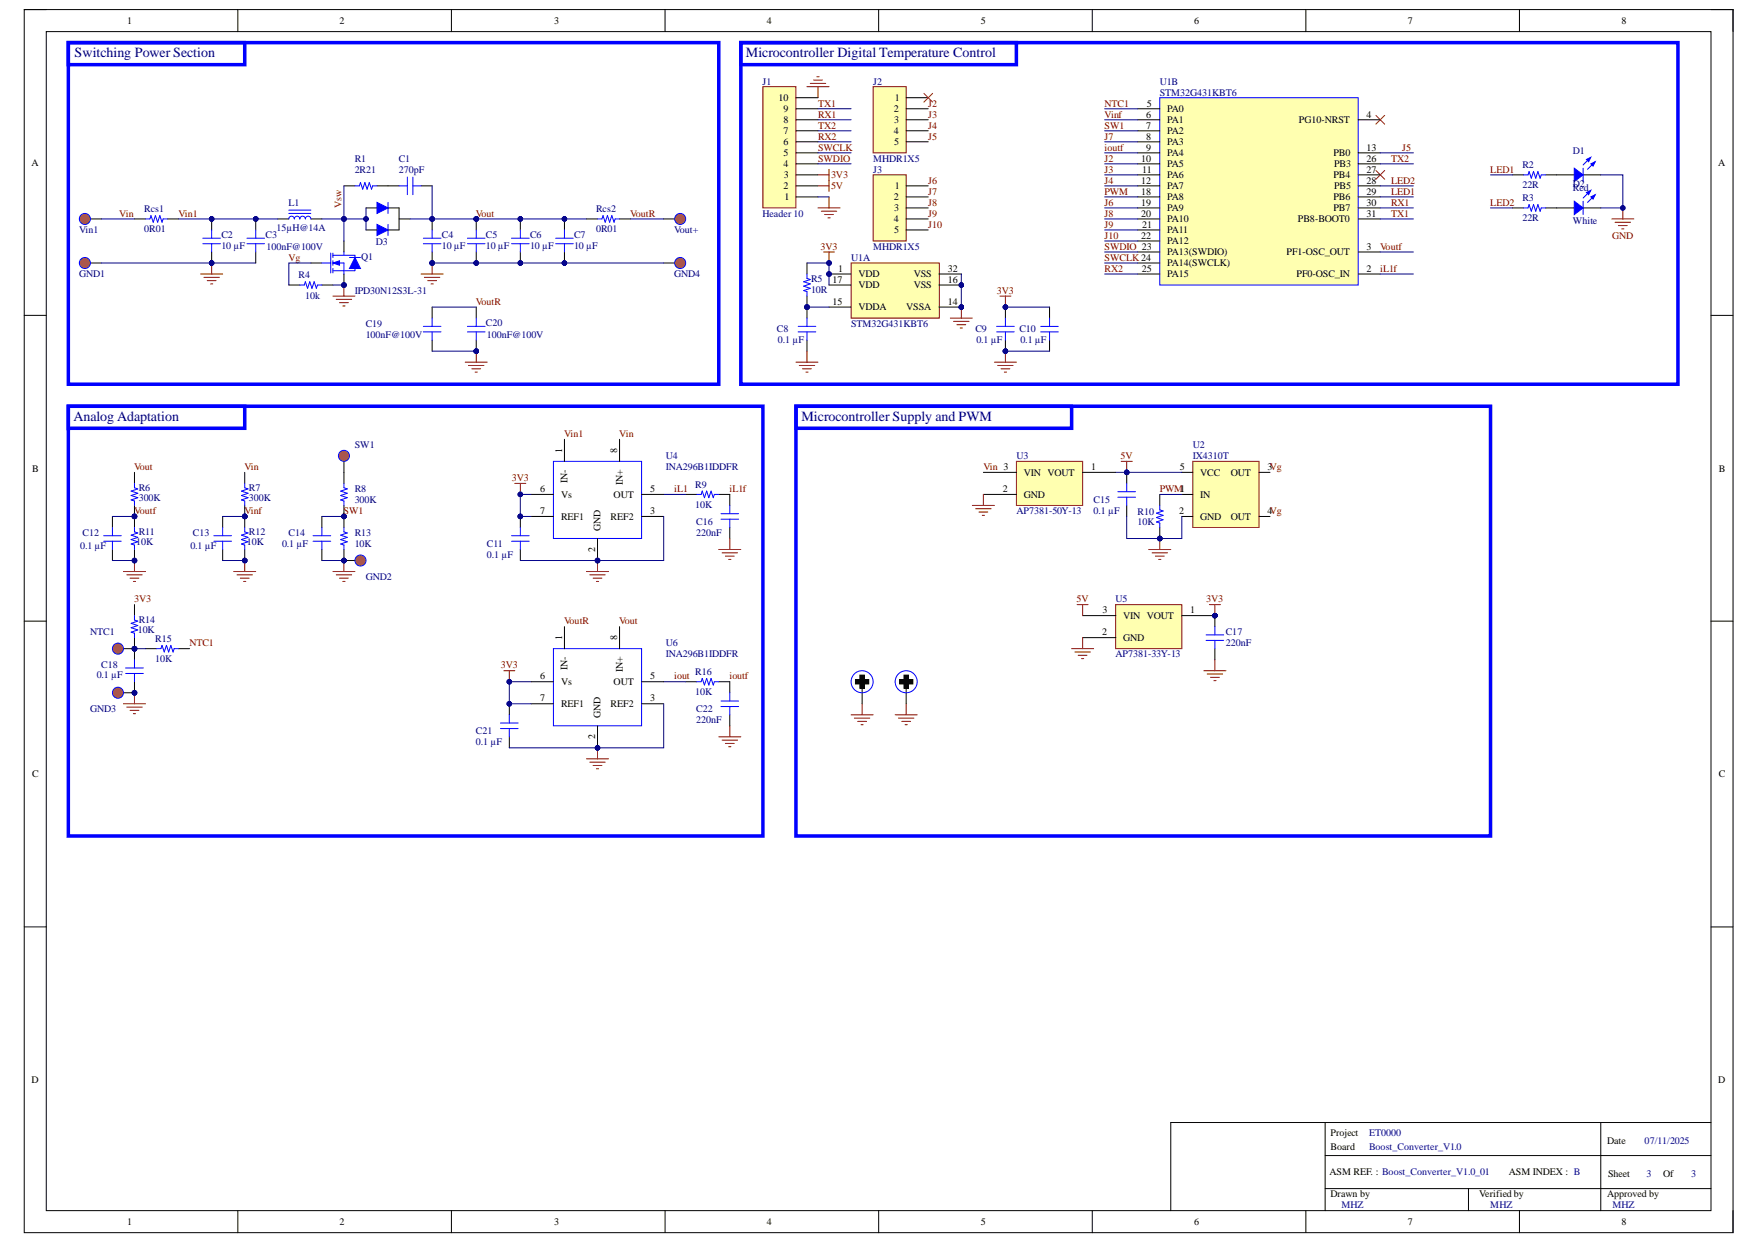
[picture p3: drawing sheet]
<svg xmlns="http://www.w3.org/2000/svg" width="297mm" height="210mm" viewBox="0 0 297 210" stroke-linecap="round" stroke-linejoin="round" font-family="sans-serif">
<defs><g id="words">
<g font-size="2.4" fill="#000080">
<text x="12.6" y="9.6">Switching Power Section</text>
<text x="125.9" y="9.6">Microcontroller Digital Temperature Control</text>
<text x="12.4" y="71">Analog Adaptation</text>
<text x="135.3" y="71">Microcontroller Supply and PWM</text>
</g>
<g font-size="1.7">
<text x="21.5" y="4">1</text>
<text x="57.3" y="4">2</text>
<text x="93.5" y="4">3</text>
<text x="129.4" y="4">4</text>
<text x="165.5" y="4">5</text>
<text x="201.6" y="4">6</text>
<text x="237.6" y="4">7</text>
<text x="273.7" y="4">8</text>
<text x="131.4" y="17.1">10</text>
<text x="151" y="17.1">1</text>
<text x="193.5" y="18">5</text>
<text x="132.2" y="22.6">7</text>
<text x="132.2" y="20.8">8</text>
<text x="132.2" y="18.9">9</text>
<text x="150.8" y="18.9">2</text>
<text x="150.8" y="22.6">4</text>
<text x="150.9" y="20.8">3</text>
<text x="193.4" y="19.8">6</text>
<text x="193.4" y="21.7">7</text>
<text x="193.4" y="23.6">8</text>
<text x="197" y="20.8">PA1</text>
<text x="197" y="22.6">PA2</text>
<text x="197" y="18.9">PA0</text>
<text x="219.2" y="20.8">PG10-NRST</text>
<text x="230.6" y="19.8">4</text>
<text x="5.3" y="28">A</text>
<text x="132.2" y="28.2">4</text>
<text x="132.2" y="26.3">5</text>
<text x="132.2" y="24.5">6</text>
<text x="150.9" y="24.5">5</text>
<text x="192.6" y="27.3">10</text>
<text x="192.8" y="29.1">11</text>
<text x="193.4" y="25.4">9</text>
<text x="197" y="24.5">PA3</text>
<text x="197" y="26.3">PA4</text>
<text x="197" y="28.2">PA5</text>
<text x="225.1" y="26.3">PB0</text>
<text x="225.1" y="28.2">PB3</text>
<text x="230.6" y="25.4">13</text>
<text x="230.6" y="27.3">26</text>
<text x="230.6" y="29.1">27</text>
<text x="290" y="28">A</text>
<text x="132.2" y="31.9">2</text>
<text x="132.3" y="30.1">3</text>
<text x="132.4" y="33.8">1</text>
<text x="150.8" y="33.8">2</text>
<text x="150.9" y="35.6">3</text>
<text x="151" y="31.9">1</text>
<text x="192.6" y="31">12</text>
<text x="192.6" y="32.9">18</text>
<text x="192.6" y="34.7">19</text>
<text x="197" y="30.1">PA6</text>
<text x="197" y="31.9">PA7</text>
<text x="197" y="33.8">PA8</text>
<text x="197" y="35.6">PA9</text>
<text x="225.1" y="30.1">PB4</text>
<text x="225.1" y="33.8">PB6</text>
<text x="225.1" y="35.6">PB7</text>
<text x="225.1" y="31.9">PB5</text>
<text x="230.6" y="31">28</text>
<text x="230.6" y="32.9">29</text>
<text x="230.6" y="34.7">30</text>
<text x="150.8" y="37.5">4</text>
<text x="150.9" y="39.4">5</text>
<text x="192.6" y="36.6">20</text>
<text x="192.6" y="40.3">22</text>
<text x="192.8" y="38.4">21</text>
<text x="197" y="37.5">PA10</text>
<text x="197" y="39.4">PA11</text>
<text x="197" y="41.2">PA12</text>
<text x="219.1" y="37.5">PB8-BOOT0</text>
<text x="230.6" y="36.6">31</text>
<text x="140.5" y="47.7">17</text>
<text x="141.4" y="45.9">1</text>
<text x="144.9" y="46.8">VDD</text>
<text x="154.2" y="46.8">VSS</text>
<text x="160" y="47.7">16</text>
<text x="160" y="45.9">32</text>
<text x="192.7" y="45.9">25</text>
<text x="197" y="43.1">PA13(SWDIO)</text>
<text x="197" y="44.9">PA14(SWCLK)</text>
<text x="197" y="46.8">PA15</text>
<text x="217.1" y="43.1">PF1-OSC_OUT</text>
<text x="218.8" y="46.8">PF0-OSC_IN</text>
<text x="230.6" y="45.9">2</text>
<text x="230.6" y="42.1">3</text>
<text x="140.5" y="51.4">15</text>
<text x="144.9" y="48.7">VDD</text>
<text x="144.9" y="52.4">VDDA</text>
<text x="152.9" y="52.4">VSSA</text>
<text x="154.2" y="48.7">VSS</text>
<text x="160" y="51.4">14</text>
<text x="94.9" y="76.4" transform="rotate(-90 94.9 76.4)">1</text>
<text x="104.2" y="76.4" transform="rotate(-90 104.2 76.4)">8</text>
<text x="5.4" y="79.6">B</text>
<text x="91.1" y="83">6</text>
<text x="94.7" y="84">Vs</text>
<text x="95.8" y="81.4" transform="rotate(-90 95.8 81.4)">IN-</text>
<text x="103.6" y="84">OUT</text>
<text x="105.1" y="81.9" transform="rotate(-90 105.1 81.9)">IN+</text>
<text x="109.7" y="83">5</text>
<text x="169.3" y="83">2</text>
<text x="172.8" y="84">GND</text>
<text x="172.8" y="80.3">VIN VOUT</text>
<text x="184.1" y="79.3">1</text>
<text x="199.1" y="79.3">5</text>
<text x="202.6" y="84">IN</text>
<text x="202.6" y="80.3">VCC</text>
<text x="207.7" y="80.3">OUT</text>
<text x="213.9" y="79.3">3Vg</text>
<text x="290.1" y="79.6">B</text>
<text x="91.1" y="86.8">7</text>
<text x="94.7" y="87.7">REF1</text>
<text x="101.4" y="89.5" transform="rotate(-90 101.4 89.5)">GND</text>
<text x="103.1" y="87.7">REF2</text>
<text x="109.7" y="86.8">3</text>
<text x="199" y="86.8">2</text>
<text x="202.6" y="87.7">GND</text>
<text x="207.7" y="87.7">OUT</text>
<text x="213.9" y="86.8">4Vg</text>
<text x="100.4" y="93.1" transform="rotate(-90 100.4 93.1)">2</text>
<text x="94.9" y="108" transform="rotate(-90 94.9 108)">1</text>
<text x="104.2" y="108" transform="rotate(-90 104.2 108)">8</text>
<text x="186" y="107.2">2</text>
<text x="186.1" y="103.5">3</text>
<text x="189.6" y="104.4">VIN VOUT</text>
<text x="200.9" y="103.5">1</text>
<text x="95.8" y="113" transform="rotate(-90 95.8 113)">IN-</text>
<text x="105.1" y="113.5" transform="rotate(-90 105.1 113.5)">IN+</text>
<text x="189.6" y="108.1">GND</text>
<text x="91.1" y="114.6">6</text>
<text x="91.1" y="118.4">7</text>
<text x="94.7" y="115.6">Vs</text>
<text x="94.7" y="119.3">REF1</text>
<text x="103.1" y="119.3">REF2</text>
<text x="103.6" y="115.6">OUT</text>
<text x="109.7" y="118.4">3</text>
<text x="109.7" y="114.6">5</text>
<text x="100.4" y="124.7" transform="rotate(-90 100.4 124.7)">2</text>
<text x="101.4" y="121.1" transform="rotate(-90 101.4 121.1)">GND</text>
<text x="5.4" y="131.1">C</text>
<text x="290.1" y="131.1">C</text>
<text x="5.3" y="182.7">D</text>
<text x="290" y="182.7">D</text>
<text x="224.6" y="191.6">Project</text>
<text x="224.6" y="194.1">Board</text>
<text x="271.2" y="193">Date</text>
<text x="224.4" y="198.3">ASM REF. : Boost_Converter_V1.0_01</text>
<text x="224.6" y="202">Drawn by</text>
<text x="249.7" y="202">Verified by</text>
<text x="254.7" y="198.3">ASM INDEX : B</text>
<text x="271.2" y="202">Approved by</text>
<text x="271.4" y="198.5">Sheet</text>
<text x="280.7" y="198.5">Of</text>
<text x="21.5" y="206.6">1</text>
<text x="57.3" y="206.6">2</text>
<text x="93.5" y="206.6">3</text>
<text x="129.4" y="206.6">4</text>
<text x="165.5" y="206.6">5</text>
<text x="201.6" y="206.6">6</text>
<text x="237.6" y="206.6">7</text>
<text x="273.7" y="206.6">8</text>
</g>
<g font-size="1.7" fill="#000080">
<text x="128.7" y="14.3">J1</text>
<text x="147.4" y="14.3">J2</text>
<text x="195.7" y="14.3">U1B</text>
<text x="195.7" y="16.1">STM32G431KBT6</text>
<text x="59.9" y="27.3">R1</text>
<text x="59.9" y="29.1">2R21</text>
<text x="67.3" y="27.3">C1</text>
<text x="67.3" y="29.1">270pF</text>
<text x="147.4" y="27.3">MHDR1X5</text>
<text x="147.4" y="29.1">J3</text>
<text x="256.9" y="28.4">R2</text>
<text x="265.5" y="25.9">D1</text>
<text x="24.3" y="35.8">Rcs1</text>
<text x="48.7" y="34.7">L1</text>
<text x="100.6" y="35.8">Rcs2</text>
<text x="256.9" y="34">R3</text>
<text x="256.9" y="31.8">22R</text>
<text x="265.5" y="32.3">Red</text>
<text x="265.5" y="31.5">D2</text>
<text x="13.4" y="39.4">Vin1</text>
<text x="24.3" y="39.2">0R01</text>
<text x="37.4" y="42">10 µF</text>
<text x="37.4" y="40.1">C2</text>
<text x="44.8" y="40.1">C3</text>
<text x="46.7" y="38.9">15µH@14A</text>
<text x="63.4" y="41.4">D3</text>
<text x="74.6" y="42">10 µF</text>
<text x="74.6" y="40.1">C4</text>
<text x="82" y="42">10 µF</text>
<text x="82" y="40.1">C5</text>
<text x="89.5" y="42">10 µF</text>
<text x="89.5" y="40.1">C6</text>
<text x="96.9" y="42">10 µF</text>
<text x="96.9" y="40.1">C7</text>
<text x="100.6" y="39.2">0R01</text>
<text x="113.8" y="39.4">Vout+</text>
<text x="128.7" y="36.6">Header 10</text>
<text x="256.9" y="37.3">22R</text>
<text x="265.5" y="37.8">White</text>
<text x="13.4" y="46.8">GND1</text>
<text x="45" y="42.1">100nF@100V</text>
<text x="50.4" y="47">R4</text>
<text x="61" y="43.8">Q1</text>
<text x="113.8" y="46.8">GND4</text>
<text x="136.9" y="47.6">R5</text>
<text x="143.6" y="44">U1A</text>
<text x="147.4" y="42.1">MHDR1X5</text>
<text x="51.5" y="50.5">10k</text>
<text x="59.9" y="49.6">IPD30N12S3L-31</text>
<text x="136.9" y="49.4">10R</text>
<text x="61.7" y="55.2">C19</text>
<text x="61.7" y="57">100nF@100V</text>
<text x="82" y="55">C20</text>
<text x="82.2" y="57">100nF@100V</text>
<text x="131.1" y="56.1">C8</text>
<text x="131.3" y="57.9">0.1 µF</text>
<text x="143.6" y="55.2">STM32G431KBT6</text>
<text x="164.6" y="56.1">C9</text>
<text x="164.8" y="57.9">0.1 µF</text>
<text x="172.1" y="56.1">C10</text>
<text x="172.2" y="57.9">0.1 µF</text>
<text x="59.9" y="75.6">SW1</text>
<text x="112.4" y="77.5">U4</text>
<text x="171.5" y="77.5">U3</text>
<text x="201.3" y="75.6">U2</text>
<text x="201.3" y="77.5">IX4310T</text>
<text x="23.4" y="82.9">R6</text>
<text x="42" y="82.9">R7</text>
<text x="59.9" y="83">R8</text>
<text x="112.4" y="79.3">INA296B1IDDFR</text>
<text x="117.4" y="82.3">R9</text>
<text x="23.4" y="84.6">300K</text>
<text x="42" y="84.6">300K</text>
<text x="59.9" y="84.9">300K</text>
<text x="117.4" y="85.7">10K</text>
<text x="117.5" y="88.6">C16</text>
<text x="171.5" y="86.8">AP7381-50Y-13</text>
<text x="184.6" y="84.9">C15</text>
<text x="184.6" y="86.8">0.1 µF</text>
<text x="192" y="86.9">R10</text>
<text x="192" y="88.6">10K</text>
<text x="13.5" y="92.7">0.1 µF</text>
<text x="14" y="90.5">C12</text>
<text x="23" y="92">10K</text>
<text x="23.4" y="90.3">R11</text>
<text x="32.1" y="92.7">0.1 µF</text>
<text x="32.6" y="90.5">C13</text>
<text x="41.7" y="92">10K</text>
<text x="42" y="90.3">R12</text>
<text x="47.6" y="92.3">0.1 µF</text>
<text x="48.7" y="90.5">C14</text>
<text x="59.9" y="90.5">R13</text>
<text x="59.9" y="92.3">10K</text>
<text x="82.2" y="92.3">C11</text>
<text x="82.2" y="94.2">0.1 µF</text>
<text x="117.5" y="90.5">220nF</text>
<text x="61.7" y="97.9">GND2</text>
<text x="188.3" y="101.6">U5</text>
<text x="15.2" y="107.2">NTC1</text>
<text x="23.3" y="106.9">10K</text>
<text x="23.4" y="105.2">R14</text>
<text x="206.9" y="107.2">C17</text>
<text x="17.1" y="112.8">C18</text>
<text x="26.2" y="108.3">R15</text>
<text x="26.2" y="111.7">10K</text>
<text x="112.4" y="109.1">U6</text>
<text x="112.4" y="110.9">INA296B1IDDFR</text>
<text x="117.4" y="113.9">R16</text>
<text x="188.3" y="110.9">AP7381-33Y-13</text>
<text x="206.9" y="109.1">220nF</text>
<text x="16.3" y="114.5">0.1 µF</text>
<text x="117.4" y="117.3">10K</text>
<text x="15.2" y="120.2">GND3</text>
<text x="80.3" y="123.9">C21</text>
<text x="80.3" y="125.8">0.1 µF</text>
<text x="117.5" y="120.2">C22</text>
<text x="117.5" y="122.1">220nF</text>
</g>
<g font-size="1.7" fill="#800000">
<text x="138.1" y="18">TX1</text>
<text x="156.7" y="18">J2</text>
<text x="186.4" y="18">NTC1</text>
<text x="138.1" y="21.7">TX2</text>
<text x="138.1" y="23.6">RX2</text>
<text x="138.1" y="19.8">RX1</text>
<text x="156.7" y="19.8">J3</text>
<text x="156.7" y="21.7">J4</text>
<text x="156.7" y="23.6">J5</text>
<text x="186.4" y="19.8">Vinf</text>
<text x="186.4" y="21.7">SW1</text>
<text x="186.4" y="23.6">J7</text>
<text x="138.1" y="27.3">SWDIO</text>
<text x="138.1" y="25.4">SWCLK</text>
<text x="186.4" y="27.3">J2</text>
<text x="186.4" y="29.1">J3</text>
<text x="186.4" y="25.4">ioutf</text>
<text x="234.8" y="27.3">TX2</text>
<text x="236.6" y="25.4">J5</text>
<text x="251.5" y="29.1">LED1</text>
<text x="57.7" y="35.1" transform="rotate(-90 57.7 35.1)">Vsw</text>
<text x="140.3" y="30.1">3V3</text>
<text x="140.3" y="31.9">5V</text>
<text x="156.7" y="31">J6</text>
<text x="156.7" y="32.9">J7</text>
<text x="156.7" y="34.7">J8</text>
<text x="186.4" y="32.9">PWM</text>
<text x="186.4" y="34.7">J6</text>
<text x="186.4" y="31">J4</text>
<text x="234.8" y="34.7">RX1</text>
<text x="234.8" y="32.9">LED1</text>
<text x="234.8" y="31">LED2</text>
<text x="251.5" y="34.7">LED2</text>
<text x="20.1" y="36.6">Vin</text>
<text x="30.1" y="36.6">Vin1</text>
<text x="80.3" y="36.6">Vout</text>
<text x="106.4" y="36.6">VoutR</text>
<text x="156.7" y="36.6">J9</text>
<text x="156.7" y="38.4">J10</text>
<text x="186.4" y="36.6">J8</text>
<text x="186.4" y="38.4">J9</text>
<text x="186.4" y="40.3">J10</text>
<text x="234.8" y="36.6">TX1</text>
<text x="272.1" y="40.3">GND</text>
<text x="48.7" y="44">Vg</text>
<text x="138.5" y="42.1">3V3</text>
<text x="186.4" y="44">SWCLK 24</text>
<text x="186.4" y="42.1">SWDIO 23</text>
<text x="186.4" y="45.9">RX2</text>
<text x="232.9" y="45.9">iL1f</text>
<text x="232.9" y="42.1">Voutf</text>
<text x="80.3" y="51.4">VoutR</text>
<text x="168.2" y="49.6">3V3</text>
<text x="95.2" y="73.7">Vin1</text>
<text x="104.5" y="73.7">Vin</text>
<text x="189.1" y="77.5">5V</text>
<text x="22.7" y="79.3">Vout</text>
<text x="41.3" y="79.3">Vin</text>
<text x="86.4" y="81.2">3V3</text>
<text x="113.8" y="83">iL1</text>
<text x="123.1" y="83">iL1f</text>
<text x="166" y="79.3">Vin 3</text>
<text x="195.7" y="83">PWM1</text>
<text x="22.7" y="86.8">Voutf</text>
<text x="41.3" y="86.8">Vinf</text>
<text x="58" y="86.8">SW1</text>
<text x="22.7" y="101.6">3V3</text>
<text x="181.7" y="101.6">5V</text>
<text x="203.6" y="101.6">3V3</text>
<text x="95.2" y="105.3">VoutR</text>
<text x="104.5" y="105.3">Vout</text>
<text x="32" y="109.1">NTC1</text>
<text x="84.5" y="112.8">3V3</text>
<text x="113.8" y="114.6">iout</text>
<text x="123.1" y="114.6">ioutf</text>
</g>
<g font-size="1.7" fill="#0c0087">
<text x="231.1" y="191.6">ET0000</text>
<text x="231.1" y="194.1">Boost_Converter_V1.0</text>
<text x="277.6" y="193">07/11/2025</text>
<text x="226.4" y="203.9">MHZ</text>
<text x="251.5" y="203.9">MHZ</text>
<text x="272.2" y="203.9">MHZ</text>
<text x="277.9" y="198.5">3</text>
<text x="285.4" y="198.5">3</text>
</g>
</g></defs>
<path d="M4.1 1.6h288.4v206.4h-288.4z" fill="none" stroke="#000" stroke-width=".17"/>
<path d="M7.8 5.3h281v199h-281z" fill-rule="evenodd" fill="#fff"/>
<g fill="none" stroke="#000" stroke-width=".17">
<path d="M4.1 1.6h3.7M7.8 5.3h281v199h-281zM40.1 1.6v3.7M76.2 1.6v3.7M112.2 1.6v3.7M148.3 1.6v3.7M184.3 1.6v3.7M220.4 1.6v3.7M256.4 1.6v3.7M288.8 1.6h3.7v3.7M4.1 53.2h3.7M288.8 53.2h3.7"/>
<path d="M4.1 104.8h3.7M288.8 104.8h3.7M4.1 156.4h3.7M288.8 156.4h3.7M223.6 189.4v14.9M223.6 195h65.2M270.2 189.4v14.9M288.8 189.4h-91.2v14.9M40.1 204.3v3.7M76.2 204.3v3.7M112.2 204.3v3.7M148.3 204.3v3.7"/>
<path d="M184.3 204.3v3.7M220.4 204.3v3.7M223.6 200.6h65.2M247.8 200.6v3.7M256.4 204.3v3.7M292.5 204.3v3.7"/>
</g>
<path d="M56.2 50h3.7M56.7 50.5h2.7M57.3 51.1h1.5M57.9 51.6h.3M58 48.1v1.9" fill="none" stroke="#800000" stroke-width=".17"/>
<circle cx="58" cy="48.1" r=".37" fill="#000080"/>
<circle cx="58" cy="48.1" r=".37" fill="none" stroke="#000080" stroke-width=".17"/>
<path d="M63.6 37.9l1.9 .9-1.9 .9z" fill="#00f"/>
<path d="M63.6 37.9l1.9 .9-1.9 .9zM65.5 37.9v1.8" fill="none" stroke="#00f" stroke-width=".17"/>
<path d="M61.8 38.8h1.8M61.8 35.1h1.8M65.5 35.1h1.9v3.7h-1.9M67.4 36.9h1.8" fill="none" stroke="#000" stroke-width=".17"/>
<path d="M63.6 34.2l1.9 .9-1.9 .9z" fill="#00f"/>
<path d="M59.9 31.4h.8l.1-.6 .4 1.1 .4-1.1 .4 1.1 .3-1.1 .4 1.1 .2-.5h.7M63.6 34.2l1.9 .9-1.9 .9zM65.5 34.2v1.8M67.4 31.4h1.3M68.7 29.9v2.9M69.7 31.4h1.4M69.7 29.9v2.9M50.6 48.1h.8l.1-.6 .4 1.2 .4-1.2 .4 1.2 .3-1.2 .4 1.2 .2-.6h.7" fill="none" stroke="#00f" stroke-width=".17"/>
<path d="M58 31.4h1.9M63.6 31.4h3.8M71.1 31.4h1.8M48.7 48.1h1.9M54.3 48.1h1.9" fill="none" stroke="#000" stroke-width=".17"/>
<path d="M71.1 46.2h3.7M71.6 46.8h2.6M72.2 47.4h1.5M72.7 47.9h.4M72.9 44.4v1.8" fill="none" stroke="#800000" stroke-width=".17"/>
<circle cx="72.9" cy="44.4" r=".37" fill="#000080"/>
<circle cx="72.9" cy="44.4" r=".37" fill="none" stroke="#000080" stroke-width=".17"/>
<path d="M15.3 36.9h1.8" fill="none" stroke="#000" stroke-width=".17"/>
<circle cx="14.3" cy="36.9" r=".93" fill="#bf9000"/>
<circle cx="14.3" cy="36.9" r=".93" fill="none" stroke="#00f" stroke-width=".17"/>
<path d="M15.3 44.4h1.8" fill="none" stroke="#000" stroke-width=".17"/>
<circle cx="14.3" cy="44.4" r=".93" fill="#bf9000"/>
<circle cx="14.3" cy="44.4" r=".93" fill="none" stroke="#00f" stroke-width=".17"/>
<circle cx="80.4" cy="36.9" r=".37" fill="#000080"/>
<circle cx="80.4" cy="36.9" r=".37" fill="none" stroke="#000080" stroke-width=".17"/>
<path d="M193.9 92.7h3.7M194.4 93.3h2.6M195 93.8h1.5M195.6 94.4h.3M195.7 90.9v1.8" fill="none" stroke="#800000" stroke-width=".17"/>
<circle cx="195.7" cy="90.9" r=".37" fill="#000080"/>
<circle cx="195.7" cy="90.9" r=".37" fill="none" stroke="#000080" stroke-width=".17"/>
<circle cx="195.7" cy="90.9" r=".37" fill="#000080"/>
<circle cx="195.7" cy="90.9" r=".37" fill="none" stroke="#000080" stroke-width=".17"/>
<path d="M195.7 83.4v1.9M195.7 89v1.9" fill="none" stroke="#000" stroke-width=".17"/>
<circle cx="195.7" cy="90.9" r=".37" fill="#000080"/>
<circle cx="195.7" cy="90.9" r=".37" fill="none" stroke="#000080" stroke-width=".17"/>
<path d="M195.7 85.3v.7l.6 .2-1.1 .4 1.1 .4-1.1 .3 1.1 .4-1.1 .4 .5 .2v.7" fill="none" stroke="#00f" stroke-width=".17"/>
<path d="M11.5 7.2h109.8v57.6h-109.8zM11.5 7.2h29.8v3.7h-29.8zM125 7.2h46.5v3.7h-46.5zM125 7.2h158.2v57.6h-158.2z" fill="none" stroke="#00f" stroke-width=".59"/>
<circle cx="136.2" cy="51.8" r=".37" fill="#000080"/>
<circle cx="136.2" cy="51.8" r=".37" fill="none" stroke="#000080" stroke-width=".17"/>
<path d="M136.2 51.8v1.9M136.2 57.4v1.9" fill="none" stroke="#000" stroke-width=".17"/>
<circle cx="136.2" cy="51.8" r=".37" fill="#000080"/>
<circle cx="136.2" cy="51.8" r=".37" fill="none" stroke="#000080" stroke-width=".17"/>
<path d="M134.7 55.1h3M134.7 56h3M136.2 53.7v1.4M136.2 56v1.4" fill="none" stroke="#00f" stroke-width=".17"/>
<path d="M160.4 53.7h3.7M160.9 54.2h2.6M161.5 54.8h1.5M162.1 55.3h.3M162.2 51.8v1.9" fill="none" stroke="#800000" stroke-width=".17"/>
<circle cx="162.2" cy="51.8" r=".37" fill="#000080"/>
<circle cx="162.2" cy="51.8" r=".37" fill="none" stroke="#000080" stroke-width=".17"/>
<path d="M139 42.5h1.8M139.9 42.5v1.9" fill="none" stroke="#800000" stroke-width=".17"/>
<circle cx="139.9" cy="44.4" r=".37" fill="#000080"/>
<circle cx="139.9" cy="44.4" r=".37" fill="none" stroke="#000080" stroke-width=".17"/>
<circle cx="205" cy="103.9" r=".37" fill="#000080"/>
<circle cx="205" cy="103.9" r=".37" fill="none" stroke="#000080" stroke-width=".17"/>
<path d="M188.3 102h11.2v7.5h-11.2z" fill-rule="evenodd" fill="#ffffb0"/>
<path d="M188.3 102h11.2v7.5h-11.2z" fill="none" stroke="#800000" stroke-width=".17"/>
<path d="M182.7 107.6h5.6M199.5 103.9h5.5" fill="none" stroke="#000" stroke-width=".17"/>
<circle cx="205" cy="103.9" r=".37" fill="#000080"/>
<circle cx="205" cy="103.9" r=".37" fill="none" stroke="#000080" stroke-width=".17"/>
<path d="M182.7 103.9h5.6" fill="none" stroke="#000" stroke-width=".17"/>
<path d="M180.9 109.5h3.7M181.4 110h2.6M182 110.6h1.5M182.5 111.1h.4M182.7 107.6v1.9M204.1 102h1.9M205 102v1.9" fill="none" stroke="#800000" stroke-width=".17"/>
<circle cx="205" cy="103.9" r=".37" fill="#000080"/>
<circle cx="205" cy="103.9" r=".37" fill="none" stroke="#000080" stroke-width=".17"/>
<path d="M138.1 35.1h3.7M138.1 29.5h1.8M138.6 35.6h2.6M139.2 36.2h1.5M139.7 36.8h.4M139.9 28.6v1.8M139.9 33.2v1.9" fill="none" stroke="#800000" stroke-width=".17"/>
<circle cx="22.7" cy="87.1" r=".37" fill="#000080"/>
<circle cx="22.7" cy="87.1" r=".37" fill="none" stroke="#000080" stroke-width=".17"/>
<path d="M22.7 79.7v1.9M22.7 85.3v1.8" fill="none" stroke="#000" stroke-width=".17"/>
<circle cx="22.7" cy="87.1" r=".37" fill="#000080"/>
<circle cx="22.7" cy="87.1" r=".37" fill="none" stroke="#000080" stroke-width=".17"/>
<path d="M22.7 81.6v.7l.6 .2-1.2 .4 1.2 .3-1.2 .4 1.2 .4-1.2 .4 .6 .1v.8" fill="none" stroke="#00f" stroke-width=".17"/>
<path d="M20.8 96.4h3.8M21.4 97h2.6M22 97.6h1.4M22.5 98.1h.4M22.7 94.6v1.8" fill="none" stroke="#800000" stroke-width=".17"/>
<circle cx="22.7" cy="94.6" r=".37" fill="#000080"/>
<circle cx="22.7" cy="94.6" r=".37" fill="none" stroke="#000080" stroke-width=".17"/>
<circle cx="22.7" cy="87.1" r=".37" fill="#000080"/>
<circle cx="22.7" cy="87.1" r=".37" fill="none" stroke="#000080" stroke-width=".17"/>
<circle cx="22.7" cy="94.6" r=".37" fill="#000080"/>
<circle cx="22.7" cy="94.6" r=".37" fill="none" stroke="#000080" stroke-width=".17"/>
<path d="M22.7 87.1v1.9" fill="none" stroke="#000" stroke-width=".17"/>
<circle cx="22.7" cy="87.1" r=".37" fill="#000080"/>
<circle cx="22.7" cy="87.1" r=".37" fill="none" stroke="#000080" stroke-width=".17"/>
<path d="M22.7 92.7v1.9" fill="none" stroke="#000" stroke-width=".17"/>
<circle cx="22.7" cy="94.6" r=".37" fill="#000080"/>
<circle cx="22.7" cy="94.6" r=".37" fill="none" stroke="#000080" stroke-width=".17"/>
<path d="M48.7 36.9a.47 .47 0 0 1 .5-.4 .47 .47 0 0 1 .5 .4 .47 .47 0 0 1 .4-.4 .47 .47 0 0 1 .5 .4 .47 .47 0 0 1 .5-.4 .47 .47 0 0 1 .4 .4 .47 .47 0 0 1 .5-.4 .47 .47 0 0 1 .5 .4M48.7 36h3.8M48.7 35.5h3.8M17.5 90.4h3M17.5 91.3h3M19 89v1.4M19 91.3v1.4M22.7 89v.7l.6 .2-1.2 .4 1.2 .4-1.2 .3 1.2 .4-1.2 .4 .6 .2v.7" fill="none" stroke="#00f" stroke-width=".17"/>
<path d="M46.9 36.9h1.8M52.5 36.9h1.8M19 87.1v1.9M19 92.7v1.9" fill="none" stroke="#000" stroke-width=".17"/>
<circle cx="22.7" cy="87.1" r=".37" fill="#000080"/>
<circle cx="22.7" cy="87.1" r=".37" fill="none" stroke="#000080" stroke-width=".17"/>
<circle cx="205" cy="103.9" r=".37" fill="#000080"/>
<circle cx="205" cy="103.9" r=".37" fill="none" stroke="#000080" stroke-width=".17"/>
<path d="M205 103.9v1.8M205 109.5v1.8" fill="none" stroke="#000" stroke-width=".17"/>
<circle cx="205" cy="103.9" r=".37" fill="#000080"/>
<circle cx="205" cy="103.9" r=".37" fill="none" stroke="#000080" stroke-width=".17"/>
<path d="M203.6 107.1h2.9M203.6 108.1h2.9M205 105.7v1.4M205 108.1v1.4" fill="none" stroke="#00f" stroke-width=".17"/>
<path d="M20.8 118.7h3.8M21.4 119.3h2.6M22 119.9h1.4M22.7 116.9v1.8M203.2 113.2h3.7M203.7 113.7h2.6M204.3 114.3h1.5M204.9 114.8h.3M205 111.3v1.9M22.5 120.4h.4" fill="none" stroke="#800000" stroke-width=".17"/>
<circle cx="22.7" cy="116.9" r=".37" fill="#000080"/>
<circle cx="22.7" cy="116.9" r=".37" fill="none" stroke="#000080" stroke-width=".17"/>
<circle cx="22.7" cy="109.5" r=".37" fill="#000080"/>
<circle cx="22.7" cy="109.5" r=".37" fill="none" stroke="#000080" stroke-width=".17"/>
<path d="M22.7 102v1.9M22.7 107.6v1.9" fill="none" stroke="#000" stroke-width=".17"/>
<circle cx="22.7" cy="109.5" r=".37" fill="#000080"/>
<circle cx="22.7" cy="109.5" r=".37" fill="none" stroke="#000080" stroke-width=".17"/>
<path d="M22.7 103.9v.7l.6 .2-1.2 .4 1.2 .3-1.2 .4 1.2 .4-1.2 .4 .6 .1v.8" fill="none" stroke="#00f" stroke-width=".17"/>
<circle cx="22.7" cy="116.9" r=".37" fill="#000080"/>
<circle cx="22.7" cy="116.9" r=".37" fill="none" stroke="#000080" stroke-width=".17"/>
<circle cx="22.7" cy="109.5" r=".37" fill="#000080"/>
<circle cx="22.7" cy="109.5" r=".37" fill="none" stroke="#000080" stroke-width=".17"/>
<path d="M22.7 115v1.9" fill="none" stroke="#000" stroke-width=".17"/>
<circle cx="22.7" cy="116.9" r=".37" fill="#000080"/>
<circle cx="22.7" cy="116.9" r=".37" fill="none" stroke="#000080" stroke-width=".17"/>
<path d="M22.7 109.5v1.8" fill="none" stroke="#000" stroke-width=".17"/>
<circle cx="22.7" cy="109.5" r=".37" fill="#000080"/>
<circle cx="22.7" cy="109.5" r=".37" fill="none" stroke="#000080" stroke-width=".17"/>
<path d="M21.2 112.7h3M21.2 113.6h3M22.7 111.3v1.4M22.7 113.6v1.4" fill="none" stroke="#00f" stroke-width=".17"/>
<circle cx="58" cy="87.1" r=".37" fill="#000080"/>
<circle cx="58" cy="87.1" r=".37" fill="none" stroke="#000080" stroke-width=".17"/>
<path d="M58 79.7v1.9M58 85.3v1.8" fill="none" stroke="#000" stroke-width=".17"/>
<circle cx="58" cy="87.1" r=".37" fill="#000080"/>
<circle cx="58" cy="87.1" r=".37" fill="none" stroke="#000080" stroke-width=".17"/>
<path d="M58 81.6v.7l.6 .2-1.1 .4 1.1 .3-1.1 .4 1.1 .4-1.1 .4 .5 .1v.8" fill="none" stroke="#00f" stroke-width=".17"/>
<path d="M56.2 96.4h3.7M56.7 97h2.7M57.3 97.6h1.5M57.9 98.1h.3M58 94.6v1.8" fill="none" stroke="#800000" stroke-width=".17"/>
<circle cx="58" cy="94.6" r=".37" fill="#000080"/>
<circle cx="58" cy="94.6" r=".37" fill="none" stroke="#000080" stroke-width=".17"/>
<circle cx="58" cy="87.1" r=".37" fill="#000080"/>
<circle cx="58" cy="87.1" r=".37" fill="none" stroke="#000080" stroke-width=".17"/>
<circle cx="58" cy="94.6" r=".37" fill="#000080"/>
<circle cx="58" cy="94.6" r=".37" fill="none" stroke="#000080" stroke-width=".17"/>
<path d="M58 87.1v1.9" fill="none" stroke="#000" stroke-width=".17"/>
<circle cx="58" cy="87.1" r=".37" fill="#000080"/>
<circle cx="58" cy="87.1" r=".37" fill="none" stroke="#000080" stroke-width=".17"/>
<path d="M58 92.7v1.9" fill="none" stroke="#000" stroke-width=".17"/>
<circle cx="58" cy="94.6" r=".37" fill="#000080"/>
<circle cx="58" cy="94.6" r=".37" fill="none" stroke="#000080" stroke-width=".17"/>
<path d="M52.8 90.4h3M52.8 91.3h3M54.3 89v1.4M54.3 91.3v1.4M58 89v.7l.6 .2-1.1 .4 1.1 .4-1.1 .3 1.1 .4-1.1 .4 .5 .2v.7" fill="none" stroke="#00f" stroke-width=".17"/>
<path d="M54.3 87.1v1.9M54.3 92.7v1.9" fill="none" stroke="#000" stroke-width=".17"/>
<circle cx="58" cy="87.1" r=".37" fill="#000080"/>
<circle cx="58" cy="87.1" r=".37" fill="none" stroke="#000080" stroke-width=".17"/>
<path d="M58 77.8v1.9" fill="none" stroke="#000" stroke-width=".17"/>
<circle cx="58" cy="76.9" r=".93" fill="#bf9000"/>
<circle cx="58" cy="76.9" r=".93" fill="none" stroke="#00f" stroke-width=".17"/>
<circle cx="22.7" cy="109.5" r=".37" fill="#000080"/>
<circle cx="22.7" cy="109.5" r=".37" fill="none" stroke="#000080" stroke-width=".17"/>
<path d="M20.8 109.5h1.9" fill="none" stroke="#000" stroke-width=".17"/>
<circle cx="22.7" cy="109.5" r=".37" fill="#000080"/>
<circle cx="22.7" cy="109.5" r=".37" fill="none" stroke="#000080" stroke-width=".17"/>
<circle cx="19.9" cy="109.5" r=".93" fill="#bf9000"/>
<circle cx="19.9" cy="109.5" r=".93" fill="none" stroke="#00f" stroke-width=".17"/>
<path d="M128.8 14.6h5.5v20.5h-5.5z" fill-rule="evenodd" fill="#ffffb0"/>
<path d="M128.8 14.6h5.5v20.5h-5.5zM99 96.4h3.7M99.5 97h2.6M100.1 97.6h1.5M100.7 98.1h.3M100.8 94.6v1.8" fill="none" stroke="#800000" stroke-width=".17"/>
<path d="M134.3 18.4h3.8M134.3 16.5h3.8M134.3 33.2h3.8M134.3 31.4h3.8M134.3 29.5h3.8M134.3 27.6h3.8M134.3 25.8h3.8M134.3 23.9h3.8M134.3 22.1h3.8M134.3 20.2h3.8M24.6 109.5h1.8M30.1 109.5h1.9" fill="none" stroke="#000" stroke-width=".17"/>
<path d="M26.4 109.5h.8l.1-.6 .4 1.1 .4-1.1 .4 1.1 .3-1.1 .4 1.1 .2-.5h.7" fill="none" stroke="#00f" stroke-width=".17"/>
<circle cx="100.8" cy="94.6" r=".37" fill="#000080"/>
<circle cx="100.8" cy="94.6" r=".37" fill="none" stroke="#000080" stroke-width=".17"/>
<path d="M201.3 77.8h11.2v11.2h-11.2z" fill-rule="evenodd" fill="#ffffb0"/>
<path d="M201.3 77.8h11.2v11.2h-11.2z" fill="none" stroke="#800000" stroke-width=".17"/>
<path d="M22.7 36.9h1.9M28.3 36.9h1.8M199.5 79.7h1.8M212.5 79.7h1.8M199.5 83.4h1.8M199.5 87.1h1.8M212.5 87.1h1.8" fill="none" stroke="#000" stroke-width=".17"/>
<path d="M24.6 36.9h.7l.2-.5 .4 1.1 .3-1.1 .4 1.1 .4-1.1 .3 1.1 .2-.6h.8" fill="none" stroke="#00f" stroke-width=".17"/>
<path d="M11.5 68.5h117.3v72.6h-117.3zM11.5 68.5h29.8v3.8h-29.8z" fill="none" stroke="#00f" stroke-width=".59"/>
<circle cx="87.8" cy="87.1" r=".37" fill="#000080"/>
<circle cx="87.8" cy="87.1" r=".37" fill="none" stroke="#000080" stroke-width=".17"/>
<path d="M87.8 87.1v1.9M87.8 92.7v1.9" fill="none" stroke="#000" stroke-width=".17"/>
<circle cx="87.8" cy="87.1" r=".37" fill="#000080"/>
<circle cx="87.8" cy="87.1" r=".37" fill="none" stroke="#000080" stroke-width=".17"/>
<path d="M86.3 90.4h3M86.3 91.3h3M87.8 89v1.4M87.8 91.3v1.4" fill="none" stroke="#00f" stroke-width=".17"/>
<path d="M171.5 77.8h11.2v7.5h-11.2z" fill-rule="evenodd" fill="#ffffb0"/>
<path d="M171.5 77.8h11.2v7.5h-11.2zM189.2 77.8h1.9M190.2 77.8v1.9M164.1 85.3h3.7M164.7 85.8h2.6M165.2 86.4h1.5M165.8 87h.3M166 83.4v1.9" fill="none" stroke="#800000" stroke-width=".17"/>
<path d="M166 79.7h5.5M182.7 79.7h5.6M166 83.4h5.5" fill="none" stroke="#000" stroke-width=".17"/>
<circle cx="190.2" cy="79.7" r=".37" fill="#000080"/>
<circle cx="190.2" cy="79.7" r=".37" fill="none" stroke="#000080" stroke-width=".17"/>
<circle cx="190.2" cy="79.7" r=".37" fill="#000080"/>
<circle cx="190.2" cy="79.7" r=".37" fill="none" stroke="#000080" stroke-width=".17"/>
<path d="M190.2 79.7v1.9M190.2 85.3v1.8" fill="none" stroke="#000" stroke-width=".17"/>
<circle cx="190.2" cy="79.7" r=".37" fill="#000080"/>
<circle cx="190.2" cy="79.7" r=".37" fill="none" stroke="#000080" stroke-width=".17"/>
<g fill="none" stroke="#00f" stroke-width=".17">
<path d="M188.7 83h2.9M188.7 83.9h2.9M190.2 81.6v1.4M190.2 83.9v1.4"/>
<circle cx="145.5" cy="115" r="1.86"/>
<circle cx="152.9" cy="115" r="1.86"/>
</g>
<path d="M144.4 114.7h2.2v.7h-2.2zM145.1 113.9h.8v2.2h-.8zM145.5 115v3.7M151.8 114.7h2.3v.7h-2.3zM152.6 113.9h.7v2.2h-.7zM152.9 115v3.7" fill="none" stroke="#000" stroke-width=".17"/>
<g fill="#000">
<path d="M144.4 114.7h2.2v.7h-2.2z" fill-rule="evenodd"/>
<path d="M145.1 113.9h.8v2.2h-.8z" fill-rule="evenodd"/>
<path d="M151.8 114.7h2.3v.7h-2.3z" fill-rule="evenodd"/>
<path d="M152.6 113.9h.7v2.2h-.7z" fill-rule="evenodd"/>
</g>
<path d="M145.5 118.7v1.9M152.9 118.7v1.9M143.6 120.6h3.8M144.2 121.2h2.6M144.8 121.7h1.4M145.3 122.3h.4M151.1 120.6h3.7M151.6 121.2h2.6M152.2 121.7h1.5M152.8 122.3h.3" fill="none" stroke="#800000" stroke-width=".17"/>
<circle cx="35.7" cy="44.4" r=".37" fill="#000080"/>
<circle cx="35.7" cy="44.4" r=".37" fill="none" stroke="#000080" stroke-width=".17"/>
<circle cx="35.7" cy="36.9" r=".37" fill="#000080"/>
<circle cx="35.7" cy="36.9" r=".37" fill="none" stroke="#000080" stroke-width=".17"/>
<path d="M35.7 42.5v1.9" fill="none" stroke="#000" stroke-width=".17"/>
<circle cx="35.7" cy="44.4" r=".37" fill="#000080"/>
<circle cx="35.7" cy="44.4" r=".37" fill="none" stroke="#000080" stroke-width=".17"/>
<path d="M35.7 36.9v1.9" fill="none" stroke="#000" stroke-width=".17"/>
<circle cx="35.7" cy="36.9" r=".37" fill="#000080"/>
<circle cx="35.7" cy="36.9" r=".37" fill="none" stroke="#000080" stroke-width=".17"/>
<path d="M35.7 38.8v1.4M34.2 40.2h3M34.2 41.1h3M35.7 41.1v1.4" fill="none" stroke="#00f" stroke-width=".17"/>
<circle cx="58" cy="94.6" r=".37" fill="#000080"/>
<circle cx="58" cy="94.6" r=".37" fill="none" stroke="#000080" stroke-width=".17"/>
<path d="M58 94.6h1.9" fill="none" stroke="#000" stroke-width=".17"/>
<circle cx="58" cy="94.6" r=".37" fill="#000080"/>
<circle cx="58" cy="94.6" r=".37" fill="none" stroke="#000080" stroke-width=".17"/>
<circle cx="60.8" cy="94.6" r=".93" fill="#bf9000"/>
<circle cx="60.8" cy="94.6" r=".93" fill="none" stroke="#00f" stroke-width=".17"/>
<circle cx="22.7" cy="116.9" r=".37" fill="#000080"/>
<circle cx="22.7" cy="116.9" r=".37" fill="none" stroke="#000080" stroke-width=".17"/>
<path d="M20.8 116.9h1.9" fill="none" stroke="#000" stroke-width=".17"/>
<circle cx="22.7" cy="116.9" r=".37" fill="#000080"/>
<circle cx="22.7" cy="116.9" r=".37" fill="none" stroke="#000080" stroke-width=".17"/>
<circle cx="19.9" cy="116.9" r=".93" fill="#bf9000"/>
<circle cx="19.9" cy="116.9" r=".93" fill="none" stroke="#00f" stroke-width=".17"/>
<circle cx="58" cy="48.1" r=".37" fill="#000080"/>
<circle cx="58" cy="48.1" r=".37" fill="none" stroke="#000080" stroke-width=".17"/>
<path d="M58 46.2v1.9" fill="none" stroke="#000" stroke-width=".17"/>
<circle cx="58" cy="48.1" r=".37" fill="#000080"/>
<circle cx="58" cy="48.1" r=".37" fill="none" stroke="#000080" stroke-width=".17"/>
<path d="M52.5 44.4h1.8M58 40.7v1.8" fill="none" stroke="#000" stroke-width=".17"/>
<path d="M54.3 44.4h1.5M55.8 42.7v3.4M56.2 43.1h3.7M56.2 44.4h1.8v1.8M56.2 45.7h3.7M56.2 42.7v.7M56.2 44v.8M56.2 45.3v.8M58 42.5v.6" fill="none" stroke="#00f" stroke-width=".17"/>
<path d="M56.2 44.4l1.1-.4v.8z" fill="#00f"/>
<path d="M56.2 44.4l1.1-.4v.8z" fill="none" stroke="#00f" stroke-width=".17"/>
<path d="M59.9 43.4l.9 1.9h-1.8z" fill="#00f"/>
<path d="M257.1 35.1h.8l.2-.6 .3 1.1 .4-1.1 .4 1.1 .4-1.1 .3 1.1 .2-.5h.8M257.1 29.5h.8l.2-.6 .3 1.2 .4-1.2 .4 1.2 .4-1.2 .3 1.2 .2-.6h.8M267.2 28.4v2.2M59 43.4h1.8M59.9 43.4l.9 1.9h-1.8zM59.9 43.1v2.6" fill="none" stroke="#00f" stroke-width=".17"/>
<path d="M255.3 35.1h1.8M255.3 29.5h1.8M260.9 35.1h1.8M260.9 29.5h4.8M267.2 29.5h3" fill="none" stroke="#000" stroke-width=".17"/>
<path d="M265.7 28.4l1.5 1.1-1.5 1.1z" fill="#00f"/>
<path d="M265.7 28.4l1.5 1.1-1.5 1.1zM268.1 26.9l-.9 .9" fill="none" stroke="#00f" stroke-width=".17"/>
<path d="M267.7 26.9l.8-.4-.4 .8z" fill="#00f"/>
<path d="M267.7 26.9l.8-.4-.4 .8zM269 27.5l-1.1 1.1" fill="none" stroke="#00f" stroke-width=".17"/>
<path d="M268.5 27.6l.7-.3-.3 .7z" fill="#00f"/>
<path d="M267.2 34v2.2M268.5 27.6l.7-.3-.3 .7z" fill="none" stroke="#00f" stroke-width=".17"/>
<path d="M262.7 35.1h3M267.2 35.1h3" fill="none" stroke="#000" stroke-width=".17"/>
<path d="M265.7 34l1.5 1.1-1.5 1.1z" fill="#00f"/>
<path d="M265.7 34l1.5 1.1-1.5 1.1zM268.1 32.5l-.9 .9" fill="none" stroke="#00f" stroke-width=".17"/>
<path d="M267.7 32.5l.8-.4-.4 .8z" fill="#00f"/>
<path d="M267.7 32.5l.8-.4-.4 .8zM269 33l-1.1 1.2" fill="none" stroke="#00f" stroke-width=".17"/>
<path d="M268.5 33.2l.7-.3-.3 .7z" fill="#00f"/>
<path d="M268.5 33.2l.7-.3-.3 .7z" fill="none" stroke="#00f" stroke-width=".17"/>
<path d="M272 36.9h3.7M272.6 37.5h2.6M273.1 38.1h1.5M273.7 38.6h.4M273.9 35.1v1.8" fill="none" stroke="#800000" stroke-width=".17"/>
<circle cx="273.9" cy="35.1" r=".37" fill="#000080"/>
<circle cx="273.9" cy="35.1" r=".37" fill="none" stroke="#000080" stroke-width=".17"/>
<path d="M115.7 83.4h1.9M121.3 83.4h1.9v1.9M123.2 89v1.9" fill="none" stroke="#000" stroke-width=".17"/>
<path d="M117.6 83.4h.7l.2-.5 .4 1.1 .4-1.1 .3 1.1 .4-1.1 .4 1.1 .2-.6h.7M121.7 86.7h3M121.7 87.6h3M123.2 85.3v1.4M123.2 87.6v1.4" fill="none" stroke="#00f" stroke-width=".17"/>
<path d="M33.9 46.2h3.7M34.4 46.8h2.6M35 47.4h1.5M35.5 47.9h.4M35.7 44.4v1.8M121.3 92.7h3.7M121.9 93.3h2.6M122.4 93.8h1.5M123 94.4h.4M123.2 90.9v1.8" fill="none" stroke="#800000" stroke-width=".17"/>
<path d="M134.3 68.5h117.3v72.6h-117.3zM134.3 68.5h46.6v3.8h-46.6z" fill="none" stroke="#00f" stroke-width=".59"/>
<circle cx="35.7" cy="44.4" r=".37" fill="#000080"/>
<circle cx="35.7" cy="44.4" r=".37" fill="none" stroke="#000080" stroke-width=".17"/>
<path d="M232.2 19.5l1.5 1.5M233.7 19.5l-1.5 1.5M232.2 28.8l1.5 1.4M233.7 28.8l-1.5 1.4" fill="none" stroke="#f00" stroke-width=".17"/>
<circle cx="72.9" cy="44.4" r=".37" fill="#000080"/>
<circle cx="72.9" cy="44.4" r=".37" fill="none" stroke="#000080" stroke-width=".17"/>
<circle cx="72.9" cy="36.9" r=".37" fill="#000080"/>
<circle cx="72.9" cy="36.9" r=".37" fill="none" stroke="#000080" stroke-width=".17"/>
<path d="M72.9 42.5v1.9" fill="none" stroke="#000" stroke-width=".17"/>
<circle cx="72.9" cy="44.4" r=".37" fill="#000080"/>
<circle cx="72.9" cy="44.4" r=".37" fill="none" stroke="#000080" stroke-width=".17"/>
<path d="M72.9 36.9v1.9" fill="none" stroke="#000" stroke-width=".17"/>
<circle cx="72.9" cy="36.9" r=".37" fill="#000080"/>
<circle cx="72.9" cy="36.9" r=".37" fill="none" stroke="#000080" stroke-width=".17"/>
<path d="M72.9 38.8v1.4M71.4 40.2h3M71.4 41.1h3M72.9 41.1v1.4" fill="none" stroke="#00f" stroke-width=".17"/>
<path d="M112 36.9h1.9" fill="none" stroke="#000" stroke-width=".17"/>
<circle cx="114.8" cy="36.9" r=".93" fill="#bf9000"/>
<circle cx="114.8" cy="36.9" r=".93" fill="none" stroke="#00f" stroke-width=".17"/>
<path d="M112 44.4h1.9" fill="none" stroke="#000" stroke-width=".17"/>
<circle cx="114.8" cy="44.4" r=".93" fill="#bf9000"/>
<circle cx="114.8" cy="44.4" r=".93" fill="none" stroke="#00f" stroke-width=".17"/>
<circle cx="80.4" cy="44.4" r=".37" fill="#000080"/>
<circle cx="80.4" cy="44.4" r=".37" fill="none" stroke="#000080" stroke-width=".17"/>
<circle cx="80.4" cy="36.9" r=".37" fill="#000080"/>
<circle cx="80.4" cy="36.9" r=".37" fill="none" stroke="#000080" stroke-width=".17"/>
<path d="M80.4 42.5v1.9" fill="none" stroke="#000" stroke-width=".17"/>
<circle cx="80.4" cy="44.4" r=".37" fill="#000080"/>
<circle cx="80.4" cy="44.4" r=".37" fill="none" stroke="#000080" stroke-width=".17"/>
<path d="M80.4 36.9v1.9" fill="none" stroke="#000" stroke-width=".17"/>
<circle cx="80.4" cy="36.9" r=".37" fill="#000080"/>
<circle cx="80.4" cy="36.9" r=".37" fill="none" stroke="#000080" stroke-width=".17"/>
<path d="M80.4 38.8v1.4M78.9 40.2h3M78.9 41.1h3M80.4 41.1v1.4" fill="none" stroke="#00f" stroke-width=".17"/>
<circle cx="87.8" cy="44.4" r=".37" fill="#000080"/>
<circle cx="87.8" cy="44.4" r=".37" fill="none" stroke="#000080" stroke-width=".17"/>
<circle cx="87.8" cy="36.9" r=".37" fill="#000080"/>
<circle cx="87.8" cy="36.9" r=".37" fill="none" stroke="#000080" stroke-width=".17"/>
<path d="M87.8 42.5v1.9" fill="none" stroke="#000" stroke-width=".17"/>
<circle cx="87.8" cy="44.4" r=".37" fill="#000080"/>
<circle cx="87.8" cy="44.4" r=".37" fill="none" stroke="#000080" stroke-width=".17"/>
<path d="M87.8 36.9v1.9" fill="none" stroke="#000" stroke-width=".17"/>
<circle cx="87.8" cy="36.9" r=".37" fill="#000080"/>
<circle cx="87.8" cy="36.9" r=".37" fill="none" stroke="#000080" stroke-width=".17"/>
<path d="M87.8 38.8v1.4M86.3 40.2h3M86.3 41.1h3M87.8 41.1v1.4" fill="none" stroke="#00f" stroke-width=".17"/>
<circle cx="139.9" cy="46.2" r=".37" fill="#000080"/>
<circle cx="139.9" cy="46.2" r=".37" fill="none" stroke="#000080" stroke-width=".17"/>
<circle cx="162.2" cy="48.1" r=".37" fill="#000080"/>
<circle cx="162.2" cy="48.1" r=".37" fill="none" stroke="#000080" stroke-width=".17"/>
<circle cx="162.2" cy="51.8" r=".37" fill="#000080"/>
<circle cx="162.2" cy="51.8" r=".37" fill="none" stroke="#000080" stroke-width=".17"/>
<path d="M143.6 44.4h14.9v9.3h-14.9z" fill-rule="evenodd" fill="#ffffb0"/>
<path d="M143.6 44.4h14.9v9.3h-14.9z" fill="none" stroke="#800000" stroke-width=".17"/>
<path d="M139.9 46.2h3.7" fill="none" stroke="#000" stroke-width=".17"/>
<circle cx="139.9" cy="46.2" r=".37" fill="#000080"/>
<circle cx="139.9" cy="46.2" r=".37" fill="none" stroke="#000080" stroke-width=".17"/>
<path d="M139.9 48.1h3.7M158.5 48.1h3.7" fill="none" stroke="#000" stroke-width=".17"/>
<circle cx="162.2" cy="48.1" r=".37" fill="#000080"/>
<circle cx="162.2" cy="48.1" r=".37" fill="none" stroke="#000080" stroke-width=".17"/>
<path d="M158.5 46.2h3.7M158.5 51.8h3.7" fill="none" stroke="#000" stroke-width=".17"/>
<circle cx="162.2" cy="51.8" r=".37" fill="#000080"/>
<circle cx="162.2" cy="51.8" r=".37" fill="none" stroke="#000080" stroke-width=".17"/>
<path d="M139.9 51.8h3.7" fill="none" stroke="#000" stroke-width=".17"/>
<path d="M195.7 16.5h33.5v31.6h-33.5z" fill-rule="evenodd" fill="#ffffb0"/>
<path d="M195.7 16.5h33.5v31.6h-33.5z" fill="none" stroke="#00f" stroke-width=".17"/>
<g fill="none" stroke="#000" stroke-width=".17">
<path d="M192 18.4h3.7M192 20.2h3.7M192 22.1h3.7M192 23.9h3.7M192 25.8h3.7M192 27.6h3.7M192 29.5h3.7M192 31.4h3.7M192 33.2h3.7M192 35.1h3.7M192 36.9h3.7M192 38.8h3.7"/>
<path d="M229.2 20.2h3.7M229.2 25.8h3.7M229.2 27.6h3.7M229.2 29.5h3.7M229.2 31.4h3.7M229.2 33.2h3.7M229.2 35.1h3.7M229.2 36.9h3.7M192 40.7h3.7M192 42.5h3.7M192 44.4h3.7M192 46.2h3.7"/>
<path d="M229.2 42.5h3.7M229.2 46.2h3.7"/>
</g>
<path d="M136.2 59.3v1.8M134.3 61.1h3.8M134.9 61.7h2.6M135.4 62.2h1.5M136 62.8h.4" fill="none" stroke="#800000" stroke-width=".17"/>
<circle cx="136.2" cy="51.8" r=".37" fill="#000080"/>
<circle cx="136.2" cy="51.8" r=".37" fill="none" stroke="#000080" stroke-width=".17"/>
<path d="M136.2 44.4v1.8M136.2 50v1.8" fill="none" stroke="#000" stroke-width=".17"/>
<circle cx="136.2" cy="51.8" r=".37" fill="#000080"/>
<circle cx="136.2" cy="51.8" r=".37" fill="none" stroke="#000080" stroke-width=".17"/>
<path d="M136.2 46.2v.8l.6 .2-1.2 .3 1.2 .4-1.2 .4 1.2 .4-1.2 .3 .6 .2v.8" fill="none" stroke="#00f" stroke-width=".17"/>
<circle cx="41.3" cy="87.1" r=".37" fill="#000080"/>
<circle cx="41.3" cy="87.1" r=".37" fill="none" stroke="#000080" stroke-width=".17"/>
<path d="M41.3 79.7v1.9M41.3 85.3v1.8" fill="none" stroke="#000" stroke-width=".17"/>
<circle cx="41.3" cy="87.1" r=".37" fill="#000080"/>
<circle cx="41.3" cy="87.1" r=".37" fill="none" stroke="#000080" stroke-width=".17"/>
<path d="M41.3 81.6v.7l.6 .2-1.2 .4 1.2 .3-1.2 .4 1.2 .4-1.2 .4 .6 .1v.8" fill="none" stroke="#00f" stroke-width=".17"/>
<path d="M39.4 96.4h3.8M40 97h2.6M40.6 97.6h1.4M41.1 98.1h.4M41.3 94.6v1.8" fill="none" stroke="#800000" stroke-width=".17"/>
<circle cx="41.3" cy="94.6" r=".37" fill="#000080"/>
<circle cx="41.3" cy="94.6" r=".37" fill="none" stroke="#000080" stroke-width=".17"/>
<circle cx="41.3" cy="87.1" r=".37" fill="#000080"/>
<circle cx="41.3" cy="87.1" r=".37" fill="none" stroke="#000080" stroke-width=".17"/>
<circle cx="41.3" cy="94.6" r=".37" fill="#000080"/>
<circle cx="41.3" cy="94.6" r=".37" fill="none" stroke="#000080" stroke-width=".17"/>
<path d="M41.3 87.1v1.9" fill="none" stroke="#000" stroke-width=".17"/>
<circle cx="41.3" cy="87.1" r=".37" fill="#000080"/>
<circle cx="41.3" cy="87.1" r=".37" fill="none" stroke="#000080" stroke-width=".17"/>
<path d="M41.3 92.7v1.9" fill="none" stroke="#000" stroke-width=".17"/>
<circle cx="41.3" cy="94.6" r=".37" fill="#000080"/>
<circle cx="41.3" cy="94.6" r=".37" fill="none" stroke="#000080" stroke-width=".17"/>
<path d="M36.1 90.4h3M36.1 91.3h3M37.6 89v1.4M37.6 91.3v1.4M41.3 89v.7l.6 .2-1.2 .4 1.2 .4-1.2 .3 1.2 .4-1.2 .4 .6 .2v.7" fill="none" stroke="#00f" stroke-width=".17"/>
<path d="M37.6 87.1v1.9M37.6 92.7v1.9" fill="none" stroke="#000" stroke-width=".17"/>
<circle cx="41.3" cy="87.1" r=".37" fill="#000080"/>
<circle cx="41.3" cy="87.1" r=".37" fill="none" stroke="#000080" stroke-width=".17"/>
<path d="M181.8 102h1.8M182.7 102v1.9" fill="none" stroke="#800000" stroke-width=".17"/>
<circle cx="95.3" cy="44.4" r=".37" fill="#000080"/>
<circle cx="95.3" cy="44.4" r=".37" fill="none" stroke="#000080" stroke-width=".17"/>
<circle cx="95.3" cy="36.9" r=".37" fill="#000080"/>
<circle cx="95.3" cy="36.9" r=".37" fill="none" stroke="#000080" stroke-width=".17"/>
<path d="M95.3 42.5v1.9" fill="none" stroke="#000" stroke-width=".17"/>
<circle cx="95.3" cy="44.4" r=".37" fill="#000080"/>
<circle cx="95.3" cy="44.4" r=".37" fill="none" stroke="#000080" stroke-width=".17"/>
<path d="M95.3 36.9v1.9" fill="none" stroke="#000" stroke-width=".17"/>
<circle cx="95.3" cy="36.9" r=".37" fill="#000080"/>
<circle cx="95.3" cy="36.9" r=".37" fill="none" stroke="#000080" stroke-width=".17"/>
<path d="M95.3 38.8v1.4M93.8 40.2h2.9M93.8 41.1h2.9M95.3 41.1v1.4" fill="none" stroke="#00f" stroke-width=".17"/>
<circle cx="169.7" cy="59.3" r=".37" fill="#000080"/>
<circle cx="169.7" cy="59.3" r=".37" fill="none" stroke="#000080" stroke-width=".17"/>
<circle cx="169.7" cy="51.8" r=".37" fill="#000080"/>
<circle cx="169.7" cy="51.8" r=".37" fill="none" stroke="#000080" stroke-width=".17"/>
<path d="M169.7 57.4v1.9" fill="none" stroke="#000" stroke-width=".17"/>
<circle cx="169.7" cy="59.3" r=".37" fill="#000080"/>
<circle cx="169.7" cy="59.3" r=".37" fill="none" stroke="#000080" stroke-width=".17"/>
<path d="M169.7 51.8v1.9" fill="none" stroke="#000" stroke-width=".17"/>
<circle cx="169.7" cy="51.8" r=".37" fill="#000080"/>
<circle cx="169.7" cy="51.8" r=".37" fill="none" stroke="#000080" stroke-width=".17"/>
<path d="M168.2 55.1h3M168.2 56h3M169.7 53.7v1.4M169.7 56v1.4" fill="none" stroke="#00f" stroke-width=".17"/>
<path d="M168.8 50h1.8M169.7 50v1.8" fill="none" stroke="#800000" stroke-width=".17"/>
<circle cx="169.7" cy="51.8" r=".37" fill="#000080"/>
<circle cx="169.7" cy="51.8" r=".37" fill="none" stroke="#000080" stroke-width=".17"/>
<path d="M177.1 51.8v1.9M177.1 57.4v1.9" fill="none" stroke="#000" stroke-width=".17"/>
<path d="M175.6 55.1h3M175.6 56h3M177.1 53.7v1.4M177.1 56v1.4" fill="none" stroke="#00f" stroke-width=".17"/>
<path d="M169.7 59.3v1.8M167.8 61.1h3.7M168.4 61.7h2.6M168.9 62.2h1.5M169.5 62.8h.4" fill="none" stroke="#800000" stroke-width=".17"/>
<circle cx="169.7" cy="59.3" r=".37" fill="#000080"/>
<circle cx="169.7" cy="59.3" r=".37" fill="none" stroke="#000080" stroke-width=".17"/>
<path d="M136.2 14.6h3.7M136.8 14.1h2.6M137.3 13.5h1.5M137.9 13h.3M138.1 14.6v1.9M138.1 31.4h1.8M139.9 30.4v1.9" fill="none" stroke="#800000" stroke-width=".17"/>
<path d="M147.4 14.6h5.5v11.2h-5.5z" fill-rule="evenodd" fill="#ffffb0"/>
<path d="M147.4 14.6h5.5v11.2h-5.5z" fill="none" stroke="#800000" stroke-width=".17"/>
<path d="M152.9 16.5h3.8M152.9 18.4h3.8M152.9 20.2h3.8M152.9 22.1h3.8M152.9 23.9h3.8" fill="none" stroke="#000" stroke-width=".17"/>
<path d="M147.4 29.5h5.5v11.2h-5.5z" fill-rule="evenodd" fill="#ffffb0"/>
<path d="M147.4 29.5h5.5v11.2h-5.5z" fill="none" stroke="#800000" stroke-width=".17"/>
<path d="M152.9 31.4h3.8M152.9 33.2h3.8M152.9 35.1h3.8M152.9 36.9h3.8M152.9 38.8h3.8" fill="none" stroke="#000" stroke-width=".17"/>
<path d="M56.2 48.1h1.8" fill="none" stroke="#000080" stroke-width=".17"/>
<circle cx="58" cy="48.1" r=".37" fill="#000080"/>
<g fill="none" stroke="#000080" stroke-width=".17">
<path d="M54.3 36.9h3.7"/>
<circle cx="58" cy="48.1" r=".37"/>
</g>
<circle cx="58" cy="36.9" r=".37" fill="#000080"/>
<g fill="none" stroke="#000080" stroke-width=".17">
<path d="M58 31.4v5.5"/>
<circle cx="58" cy="36.9" r=".37"/>
</g>
<circle cx="58" cy="36.9" r=".37" fill="#000080"/>
<g fill="none" stroke="#000080" stroke-width=".17">
<path d="M186.4 23.9h5.6M186.4 44.4h5.6M186.4 42.5h5.6M19 94.6h3.7"/>
<circle cx="58" cy="36.9" r=".37"/>
</g>
<circle cx="22.7" cy="94.6" r=".37" fill="#000080"/>
<g fill="none" stroke="#000080" stroke-width=".17">
<path d="M19 87.1h3.7"/>
<circle cx="22.7" cy="94.6" r=".37"/>
</g>
<circle cx="22.7" cy="87.1" r=".37" fill="#000080"/>
<g fill="none" stroke="#000080" stroke-width=".17">
<path d="M186.4 18.4h5.6M54.3 94.6h3.7"/>
<circle cx="22.7" cy="87.1" r=".37"/>
</g>
<circle cx="58" cy="94.6" r=".37" fill="#000080"/>
<g fill="none" stroke="#000080" stroke-width=".17">
<path d="M54.3 87.1h3.7"/>
<circle cx="58" cy="94.6" r=".37"/>
</g>
<circle cx="58" cy="87.1" r=".37" fill="#000080"/>
<g fill="none" stroke="#000080" stroke-width=".17">
<path d="M22.7 109.5h1.9"/>
<circle cx="58" cy="87.1" r=".37"/>
</g>
<circle cx="22.7" cy="109.5" r=".37" fill="#000080"/>
<g fill="none" stroke="#000080" stroke-width=".17">
<path d="M58 36.9v3.8"/>
<circle cx="22.7" cy="109.5" r=".37"/>
</g>
<circle cx="58" cy="36.9" r=".37" fill="#000080"/>
<g fill="none" stroke="#000080" stroke-width=".17">
<path d="M188.3 79.7h11.2"/>
<circle cx="58" cy="36.9" r=".37"/>
</g>
<circle cx="190.2" cy="79.7" r=".37" fill="#000080"/>
<g fill="none" stroke="#000080" stroke-width=".17">
<path d="M195.7 83.4h3.8M199.5 87.1v3.8h-3.8"/>
<circle cx="190.2" cy="79.7" r=".37"/>
</g>
<circle cx="195.7" cy="90.9" r=".37" fill="#000080"/>
<g fill="none" stroke="#000080" stroke-width=".17">
<path d="M190.2 87.1v3.8h5.5"/>
<circle cx="195.7" cy="90.9" r=".37"/>
</g>
<circle cx="195.7" cy="90.9" r=".37" fill="#000080"/>
<g fill="none" stroke="#000080" stroke-width=".17">
<path d="M270.2 29.5h3.7v5.6h-3.7M52.5 44.4h-3.8v3.7"/>
<circle cx="195.7" cy="90.9" r=".37"/>
</g>
<circle cx="273.9" cy="35.1" r=".37" fill="#000080"/>
<g fill="none" stroke="#000080" stroke-width=".17">
<path d="M30.1 36.9h16.8M112 83.4h3.7"/>
<circle cx="273.9" cy="35.1" r=".37"/>
</g>
<circle cx="35.7" cy="36.9" r=".37" fill="#000080"/>
<circle cx="35.7" cy="36.9" r=".37" fill="none" stroke="#000080" stroke-width=".17"/>
<circle cx="43.2" cy="36.9" r=".37" fill="#000080"/>
<g fill="none" stroke="#000080" stroke-width=".17">
<path d="M72.9 31.4v5.5h-3.7"/>
<circle cx="43.2" cy="36.9" r=".37"/>
</g>
<circle cx="72.9" cy="36.9" r=".37" fill="#000080"/>
<g fill="none" stroke="#000080" stroke-width=".17">
<path d="M162.2 46.2v5.6"/>
<circle cx="72.9" cy="36.9" r=".37"/>
</g>
<circle cx="162.2" cy="48.1" r=".37" fill="#000080"/>
<circle cx="162.2" cy="48.1" r=".37" fill="none" stroke="#000080" stroke-width=".17"/>
<circle cx="162.2" cy="51.8" r=".37" fill="#000080"/>
<g fill="none" stroke="#000080" stroke-width=".17">
<path d="M72.9 36.9h26.1M232.9 27.6h5.6M186.4 46.2h5.6M232.9 46.2h5.6"/>
<circle cx="162.2" cy="51.8" r=".37"/>
</g>
<circle cx="72.9" cy="36.9" r=".37" fill="#000080"/>
<circle cx="72.9" cy="36.9" r=".37" fill="none" stroke="#000080" stroke-width=".17"/>
<circle cx="80.4" cy="36.9" r=".37" fill="#000080"/>
<circle cx="80.4" cy="36.9" r=".37" fill="none" stroke="#000080" stroke-width=".17"/>
<circle cx="87.8" cy="36.9" r=".37" fill="#000080"/>
<circle cx="87.8" cy="36.9" r=".37" fill="none" stroke="#000080" stroke-width=".17"/>
<circle cx="95.3" cy="36.9" r=".37" fill="#000080"/>
<g fill="none" stroke="#000080" stroke-width=".17">
<path d="M72.9 44.4h39.1"/>
<circle cx="95.3" cy="36.9" r=".37"/>
</g>
<circle cx="95.3" cy="44.4" r=".37" fill="#000080"/>
<circle cx="95.3" cy="44.4" r=".37" fill="none" stroke="#000080" stroke-width=".17"/>
<circle cx="87.8" cy="44.4" r=".37" fill="#000080"/>
<circle cx="87.8" cy="44.4" r=".37" fill="none" stroke="#000080" stroke-width=".17"/>
<circle cx="80.4" cy="44.4" r=".37" fill="#000080"/>
<circle cx="80.4" cy="44.4" r=".37" fill="none" stroke="#000080" stroke-width=".17"/>
<circle cx="72.9" cy="44.4" r=".37" fill="#000080"/>
<g fill="none" stroke="#000080" stroke-width=".17">
<path d="M139.9 44.4v3.7"/>
<circle cx="72.9" cy="44.4" r=".37"/>
</g>
<circle cx="139.9" cy="46.2" r=".37" fill="#000080"/>
<circle cx="139.9" cy="46.2" r=".37" fill="none" stroke="#000080" stroke-width=".17"/>
<circle cx="139.9" cy="44.4" r=".37" fill="#000080"/>
<g fill="none" stroke="#000080" stroke-width=".17">
<path d="M136.2 51.8h3.7"/>
<circle cx="139.9" cy="44.4" r=".37"/>
</g>
<circle cx="136.2" cy="51.8" r=".37" fill="#000080"/>
<g fill="none" stroke="#000080" stroke-width=".17">
<path d="M136.2 44.4h3.7"/>
<circle cx="136.2" cy="51.8" r=".37"/>
</g>
<circle cx="139.9" cy="44.4" r=".37" fill="#000080"/>
<g fill="none" stroke="#000080" stroke-width=".17">
<path d="M17.1 36.9h5.6M61.8 35.1v1.8h-3.8"/>
<circle cx="139.9" cy="44.4" r=".37"/>
</g>
<circle cx="58" cy="36.9" r=".37" fill="#000080"/>
<circle cx="58" cy="36.9" r=".37" fill="none" stroke="#000080" stroke-width=".17"/>
<circle cx="61.8" cy="36.9" r=".37" fill="#000080"/>
<g fill="none" stroke="#000080" stroke-width=".17">
<path d="M61.8 36.9v1.9"/>
<circle cx="61.8" cy="36.9" r=".37"/>
</g>
<circle cx="61.8" cy="36.9" r=".37" fill="#000080"/>
<g fill="none" stroke="#000080" stroke-width=".17">
<path d="M138.1 33.2h1.8M17.1 44.4h26.1"/>
<circle cx="61.8" cy="36.9" r=".37"/>
</g>
<circle cx="35.7" cy="44.4" r=".37" fill="#000080"/>
<g fill="none" stroke="#000080" stroke-width=".17">
<path d="M138.1 25.8h5.5M138.1 27.6h5.5M138.1 23.9h5.5M138.1 22.1h5.5M37.6 94.6h3.7"/>
<circle cx="35.7" cy="44.4" r=".37"/>
</g>
<circle cx="41.3" cy="94.6" r=".37" fill="#000080"/>
<g fill="none" stroke="#000080" stroke-width=".17">
<path d="M37.6 87.1h3.7"/>
<circle cx="41.3" cy="94.6" r=".37"/>
</g>
<circle cx="41.3" cy="87.1" r=".37" fill="#000080"/>
<g fill="none" stroke="#000080" stroke-width=".17">
<path d="M169.7 51.8h7.4"/>
<circle cx="41.3" cy="87.1" r=".37"/>
</g>
<circle cx="169.7" cy="51.8" r=".37" fill="#000080"/>
<g fill="none" stroke="#000080" stroke-width=".17">
<path d="M169.7 59.3h7.4"/>
<circle cx="169.7" cy="51.8" r=".37"/>
</g>
<circle cx="169.7" cy="59.3" r=".37" fill="#000080"/>
<g fill="none" stroke="#000080" stroke-width=".17">
<path d="M138.1 18.4h5.5M138.1 20.2h5.5M186.4 20.2h5.6M186.4 35.1h5.6M186.4 36.9h5.6M186.4 22.1h5.6M186.4 29.5h5.6M186.4 31.4h5.6M186.4 33.2h5.6M186.4 38.8h5.6M186.4 25.8h5.6M186.4 27.6h5.6"/>
<path d="M232.9 35.1h5.6M232.9 36.9h5.6M232.9 31.4h5.6M232.9 33.2h5.6M232.9 25.8h5.6M251.6 35.1h3.7M251.6 29.5h3.7M186.4 40.7h5.6M232.9 42.5h5.6"/>
<circle cx="169.7" cy="59.3" r=".37"/>
</g>
<path d="M72.9 51.8v1.9M72.9 57.4v1.9" fill="none" stroke="#000" stroke-width=".17"/>
<path d="M71.4 55.1h3M71.4 56h3M72.9 53.7v1.4M72.9 56v1.4" fill="none" stroke="#00f" stroke-width=".17"/>
<circle cx="80.4" cy="59.3" r=".37" fill="#000080"/>
<circle cx="80.4" cy="59.3" r=".37" fill="none" stroke="#000080" stroke-width=".17"/>
<path d="M80.4 57.4v1.9" fill="none" stroke="#000" stroke-width=".17"/>
<circle cx="80.4" cy="59.3" r=".37" fill="#000080"/>
<g fill="none" stroke="#000080" stroke-width=".17">
<path d="M72.9 59.3h7.5"/>
<circle cx="80.4" cy="59.3" r=".37"/>
</g>
<path d="M80.4 51.8v1.9" fill="none" stroke="#000" stroke-width=".17"/>
<path d="M78.9 55.1h3M78.9 56h3M80.4 53.7v1.4M80.4 56v1.4" fill="none" stroke="#00f" stroke-width=".17"/>
<circle cx="80.4" cy="59.3" r=".37" fill="#000080"/>
<g fill="none" stroke="#000080" stroke-width=".17">
<path d="M72.9 51.8h7.5"/>
<circle cx="80.4" cy="59.3" r=".37"/>
</g>
<path d="M80.4 59.3v1.8M78.5 61.1h3.7M79.1 61.7h2.6M79.6 62.2h1.5M80.2 62.8h.4" fill="none" stroke="#800000" stroke-width=".17"/>
<circle cx="80.4" cy="59.3" r=".37" fill="#000080"/>
<g fill="none" stroke="#000080" stroke-width=".17">
<path d="M106.4 36.9h5.6"/>
<circle cx="80.4" cy="59.3" r=".37"/>
</g>
<path d="M99 36.9h1.8M104.6 36.9h1.8" fill="none" stroke="#000" stroke-width=".17"/>
<path d="M100.8 36.9h.8l.2-.5 .3 1.1 .4-1.1 .4 1.1 .4-1.1 .3 1.1 .2-.6h.8" fill="none" stroke="#00f" stroke-width=".17"/>
<circle cx="43.2" cy="36.9" r=".37" fill="#000080"/>
<circle cx="43.2" cy="36.9" r=".37" fill="none" stroke="#000080" stroke-width=".17"/>
<path d="M43.2 36.9v1.9M43.2 42.5v1.9" fill="none" stroke="#000" stroke-width=".17"/>
<circle cx="43.2" cy="36.9" r=".37" fill="#000080"/>
<circle cx="43.2" cy="36.9" r=".37" fill="none" stroke="#000080" stroke-width=".17"/>
<path d="M43.2 38.8v1.4M41.7 40.2h3M41.7 41.1h3M43.2 41.1v1.4" fill="none" stroke="#00f" stroke-width=".17"/>
<path d="M99 128h3.7M99.5 128.6h2.6M100.1 129.2h1.5M100.7 129.7h.3M100.8 126.2v1.8" fill="none" stroke="#800000" stroke-width=".17"/>
<circle cx="100.8" cy="126.2" r=".37" fill="#000080"/>
<circle cx="100.8" cy="126.2" r=".37" fill="none" stroke="#000080" stroke-width=".17"/>
<circle cx="86" cy="118.7" r=".37" fill="#000080"/>
<circle cx="86" cy="118.7" r=".37" fill="none" stroke="#000080" stroke-width=".17"/>
<path d="M86 118.7v1.9M86 124.3v1.9" fill="none" stroke="#000" stroke-width=".17"/>
<circle cx="86" cy="118.7" r=".37" fill="#000080"/>
<g fill="none" stroke="#000080" stroke-width=".17">
<path d="M86 115h3.7"/>
<circle cx="86" cy="118.7" r=".37"/>
</g>
<path d="M117.6 115h.7l.2-.5 .4 1.1 .4-1.1 .3 1.1 .4-1.1 .4 1.1 .2-.6h.7M121.7 118.3h3M121.7 119.2h3M123.2 116.9v1.4M123.2 119.2v1.4M84.5 122h2.9M84.5 122.9h2.9M86 120.6v1.4M86 122.9v1.4" fill="none" stroke="#00f" stroke-width=".17"/>
<path d="M115.7 115h1.9M121.3 115h1.9v1.9M123.2 120.6v1.9" fill="none" stroke="#000" stroke-width=".17"/>
<path d="M121.3 124.3h3.7M121.9 124.9h2.6M122.4 125.4h1.5M123 126h.4M123.2 122.5v1.8" fill="none" stroke="#800000" stroke-width=".17"/>
<circle cx="86" cy="115" r=".37" fill="#000080"/>
<g fill="none" stroke="#000080" stroke-width=".17">
<path d="M112 115h3.7"/>
<circle cx="86" cy="115" r=".37"/>
</g>
<circle cx="100.8" cy="94.6" r=".37" fill="#000080"/>
<circle cx="100.8" cy="94.6" r=".37" fill="none" stroke="#000080" stroke-width=".17"/>
<path d="M93.4 77.8h14.9v13.1h-14.9z" fill="none" stroke="#00f" stroke-width=".17"/>
<path d="M95.3 74.1v3.7M100.8 90.9v3.7" fill="none" stroke="#000" stroke-width=".17"/>
<circle cx="100.8" cy="94.6" r=".37" fill="#000080"/>
<circle cx="100.8" cy="94.6" r=".37" fill="none" stroke="#000080" stroke-width=".17"/>
<path d="M104.6 74.1v3.7M89.7 87.1h3.7M89.7 83.4h3.7M108.3 87.1h3.7M108.3 83.4h3.7" fill="none" stroke="#000" stroke-width=".17"/>
<circle cx="100.8" cy="126.2" r=".37" fill="#000080"/>
<circle cx="100.8" cy="126.2" r=".37" fill="none" stroke="#000080" stroke-width=".17"/>
<path d="M93.4 109.5h14.9v13h-14.9z" fill="none" stroke="#00f" stroke-width=".17"/>
<path d="M95.3 105.7v3.8M100.8 122.5v3.7" fill="none" stroke="#000" stroke-width=".17"/>
<circle cx="100.8" cy="126.2" r=".37" fill="#000080"/>
<circle cx="100.8" cy="126.2" r=".37" fill="none" stroke="#000080" stroke-width=".17"/>
<path d="M89.7 118.7h3.7M89.7 115h3.7M104.6 105.7v3.8M108.3 118.7h3.7M108.3 115h3.7" fill="none" stroke="#000" stroke-width=".17"/>
<path d="M86.9 81.6h1.8M87.8 81.6v1.8" fill="none" stroke="#800000" stroke-width=".17"/>
<circle cx="87.8" cy="83.4" r=".37" fill="#000080"/>
<circle cx="87.8" cy="83.4" r=".37" fill="none" stroke="#000080" stroke-width=".17"/>
<path d="M85 113.2h1.9M86 113.2v1.8" fill="none" stroke="#800000" stroke-width=".17"/>
<circle cx="86" cy="115" r=".37" fill="#000080"/>
<g fill="none" stroke="#000080" stroke-width=".17">
<path d="M87.8 83.4h1.9"/>
<circle cx="86" cy="115" r=".37"/>
</g>
<circle cx="87.8" cy="83.4" r=".37" fill="#000080"/>
<g fill="none" stroke="#000080" stroke-width=".17">
<path d="M112 87.1v7.5h-11.2"/>
<circle cx="87.8" cy="83.4" r=".37"/>
</g>
<circle cx="100.8" cy="94.6" r=".37" fill="#000080"/>
<g fill="none" stroke="#000080" stroke-width=".17">
<path d="M87.8 87.1h1.9"/>
<circle cx="100.8" cy="94.6" r=".37"/>
</g>
<circle cx="87.8" cy="87.1" r=".37" fill="#000080"/>
<g fill="none" stroke="#000080" stroke-width=".17">
<path d="M87.8 83.4v3.7"/>
<circle cx="87.8" cy="87.1" r=".37"/>
</g>
<circle cx="87.8" cy="83.4" r=".37" fill="#000080"/>
<circle cx="87.8" cy="83.4" r=".37" fill="none" stroke="#000080" stroke-width=".17"/>
<circle cx="87.8" cy="87.1" r=".37" fill="#000080"/>
<g fill="none" stroke="#000080" stroke-width=".17">
<path d="M87.8 94.6h13"/>
<circle cx="87.8" cy="87.1" r=".37"/>
</g>
<circle cx="100.8" cy="94.6" r=".37" fill="#000080"/>
<g fill="none" stroke="#000080" stroke-width=".17">
<path d="M86 115v3.7h3.7"/>
<circle cx="100.8" cy="94.6" r=".37"/>
</g>
<circle cx="86" cy="115" r=".37" fill="#000080"/>
<circle cx="86" cy="115" r=".37" fill="none" stroke="#000080" stroke-width=".17"/>
<circle cx="86" cy="118.7" r=".37" fill="#000080"/>
<g fill="none" stroke="#000080" stroke-width=".17">
<path d="M112 118.7v7.5h-26"/>
<circle cx="86" cy="118.7" r=".37"/>
</g>
<circle cx="100.8" cy="126.2" r=".37" fill="#000080"/>
<circle cx="100.8" cy="126.2" r=".37" fill="none" stroke="#000080" stroke-width=".17"/>
<path d="M155.9 15.7l1.5 1.5M157.4 15.7l-1.5 1.5" fill="none" stroke="#f00" stroke-width=".17"/>
<use href="#words"/>
</svg>
